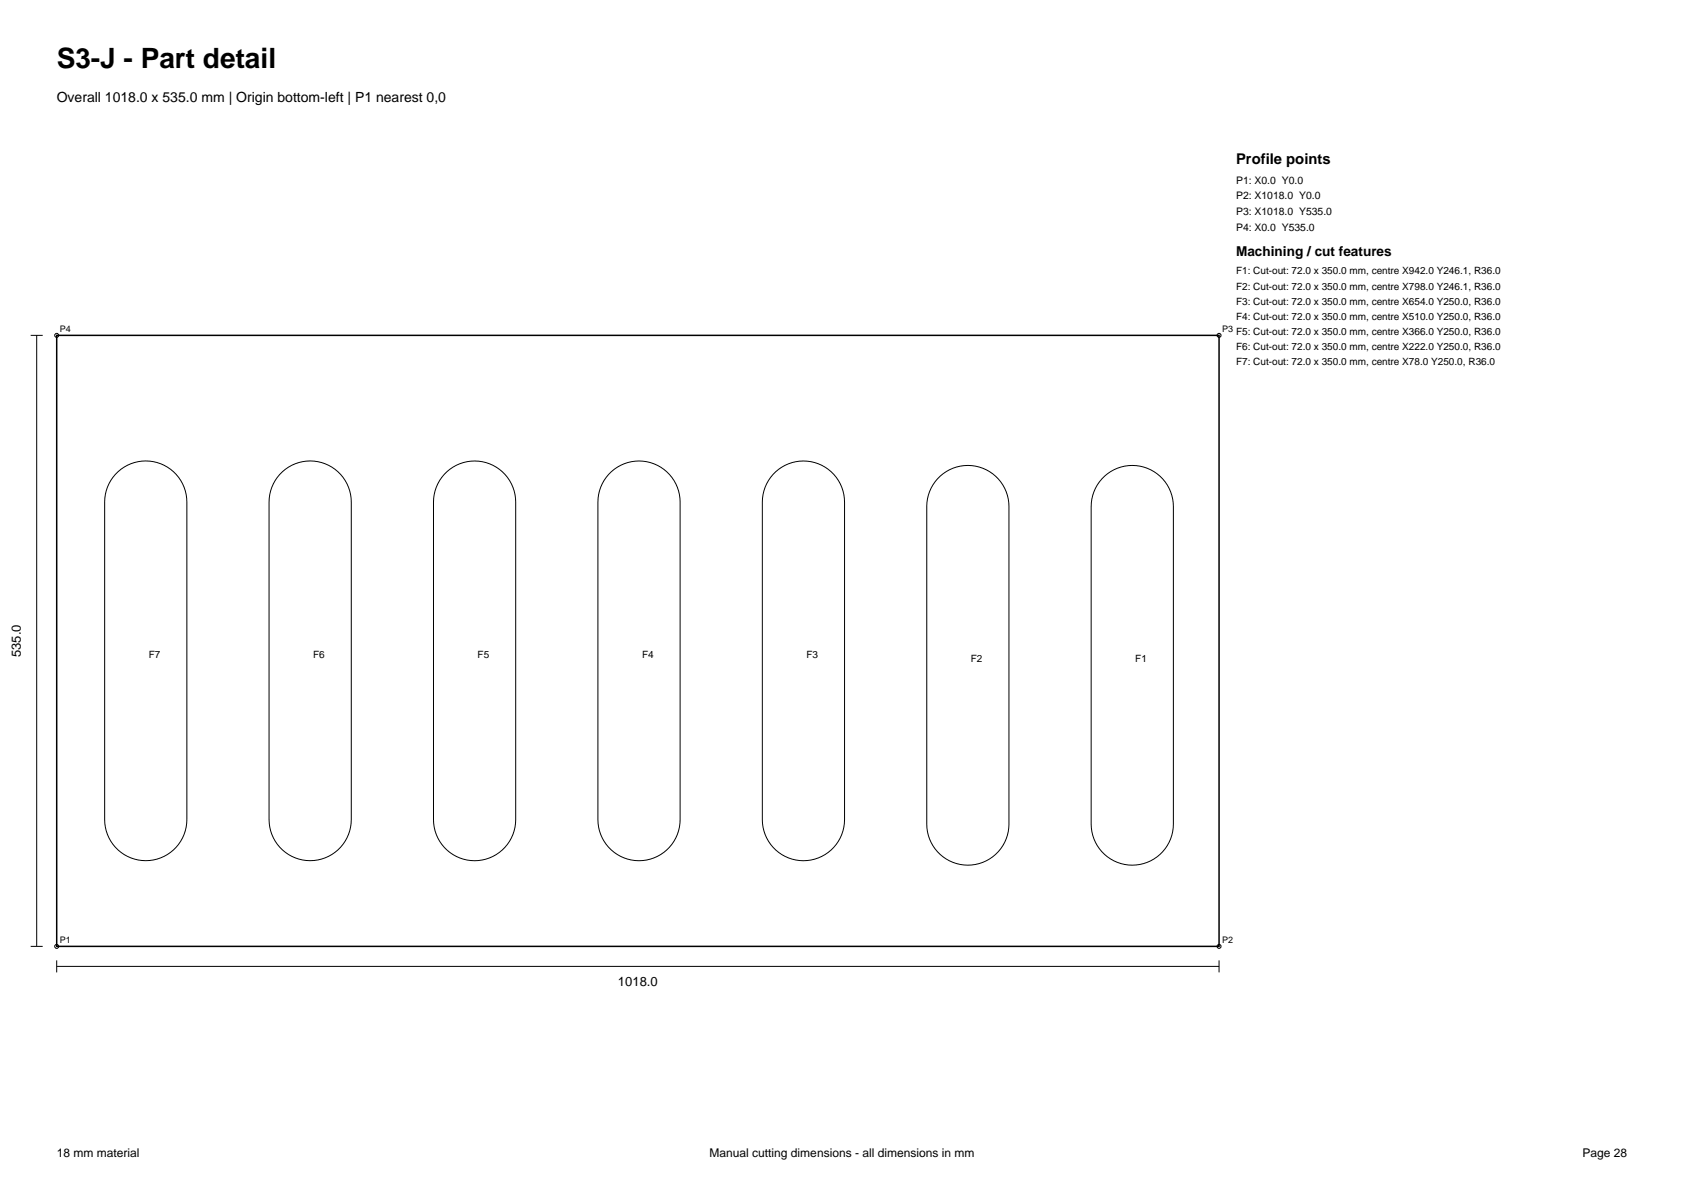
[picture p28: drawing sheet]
<svg xmlns="http://www.w3.org/2000/svg" width="297mm" height="210mm" viewBox="0 0 297 210" stroke-linecap="round" stroke-linejoin="round" font-family="sans-serif">
<defs><g id="words">
<text font-size="4.9" x="10" y="12">S3-J - Part detail</text>
<text font-size="2.6" x="218" y="29">Profile points</text>
<text font-size="2.5" x="10" y="18">Overall 1018.0 x 535.0 mm | Origin bottom-left | P1 nearest 0,0</text>
<text font-size="2.4" x="218" y="45.2">Machining / cut features</text>
<g font-size="2.3">
<text x="3.7" y="115.9" transform="rotate(-90 3.7 115.9)">535.0</text>
<text x="109" y="173.9">1018.0</text>
</g>
<g font-size="2.1">
<text x="10" y="204">18 mm material</text>
<text x="125.2" y="204">Manual cutting dimensions - all dimensions in mm</text>
<text x="279.1" y="204">Page 28</text>
</g>
<g font-size="1.8">
<text x="218" y="32.4">P1: X0.0 Y0.0</text>
<text x="218" y="35.1">P2: X1018.0 Y0.0</text>
<text x="218" y="37.9">P3: X1018.0 Y535.0</text>
<text x="218" y="40.7">P4: X0.0 Y535.0</text>
<text x="218" y="48.4">F1: Cut-out: 72.0 x 350.0 mm, centre X942.0 Y246.1, R36.0</text>
<text x="218" y="51.1">F2: Cut-out: 72.0 x 350.0 mm, centre X798.0 Y246.1, R36.0</text>
<text x="218" y="53.7">F3: Cut-out: 72.0 x 350.0 mm, centre X654.0 Y250.0, R36.0</text>
<text x="218" y="56.3">F4: Cut-out: 72.0 x 350.0 mm, centre X510.0 Y250.0, R36.0</text>
<text x="218" y="61.6">F6: Cut-out: 72.0 x 350.0 mm, centre X222.0 Y250.0, R36.0</text>
<text x="218" y="64.3">F7: Cut-out: 72.0 x 350.0 mm, centre X78.0 Y250.0, R36.0</text>
<text x="26.2" y="116">F7</text>
<text x="55.2" y="116">F6</text>
<text x="84.2" y="116">F5</text>
<text x="113.2" y="116">F4</text>
<text x="142.2" y="116">F3</text>
<text x="171.2" y="116.8">F2</text>
<text x="200.2" y="116.8">F1</text>
</g>
<g font-size="1.6">
<text x="10.5" y="58.6">P4</text>
<text x="215.5" y="58.6">P3 F5: Cut-out: 72.0 x 350.0 mm, centre X366.0 Y250.0, R36.0</text>
<text x="10.5" y="166.3">P1</text>
<text x="215.5" y="166.3">P2</text>
</g>
</g></defs>
<path d="M10 59.1h205v107.8h-205z" fill="none" stroke="#000" stroke-width=".26"/>
<g fill="none" stroke="#000" stroke-width=".18">
<path d="M5.4 59.1h2.1M6.5 59.1v107.8M20.8 83.2a7.2 7.2 0 0 1 7.8-1.3 7.2 7.2 0 0 1 4.4 6.6v56a7.2 7.2 0 0 1-7.3 7.3 7.2 7.2 0 0 1-7.2-7.3v-56a7.2 7.2 0 0 1 2.3-5.3zM49.8 83.2a7.2 7.2 0 0 1 7.8-1.3 7.2 7.2 0 0 1 4.4 6.6v56a7.2 7.2 0 0 1-7.3 7.3 7.2 7.2 0 0 1-7.2-7.3v-56a7.2 7.2 0 0 1 2.3-5.3zM78.3 83.6a7.2 7.2 0 0 1 8-1.8 7.2 7.2 0 0 1 4.7 6.7v56a7.2 7.2 0 0 1-7.3 7.3 7.2 7.2 0 0 1-7.2-7.3v-56a7.2 7.2 0 0 1 1.8-4.9zM107.3 83.6a7.2 7.2 0 0 1 8-1.8 7.2 7.2 0 0 1 4.6 6.7v56a7.2 7.2 0 0 1-7.2 7.3 7.2 7.2 0 0 1-7.2-7.3v-56a7.2 7.2 0 0 1 1.8-4.9zM136.3 83.6a7.2 7.2 0 0 1 8-1.8 7.2 7.2 0 0 1 4.6 6.7v56a7.2 7.2 0 0 1-7.2 7.3 7.2 7.2 0 0 1-7.3-7.3v-56a7.2 7.2 0 0 1 1.9-4.9zM165.8 84a7.2 7.2 0 0 1 7.8-1.3 7.2 7.2 0 0 1 4.3 6.6v56a7.2 7.2 0 0 1-7.2 7.2 7.2 7.2 0 0 1-7.3-7.2v-56a7.2 7.2 0 0 1 2.4-5.3zM194.3 84.4a7.2 7.2 0 0 1 8-1.8 7.2 7.2 0 0 1 4.6 6.7v56a7.2 7.2 0 0 1-7.2 7.2 7.2 7.2 0 0 1-7.3-7.2v-56a7.2 7.2 0 0 1 1.9-4.9zM5.4 166.9h2.1M10 170.4h205M10 169.3v2.2"/>
<path d="M215 169.3v2.2"/>
<circle cx="10" cy="59.1" r=".35"/>
<circle cx="215" cy="59.1" r=".35"/>
<circle cx="10" cy="166.9" r=".35"/>
<circle cx="215" cy="166.9" r=".35"/>
</g>
<use href="#words"/>
</svg>
